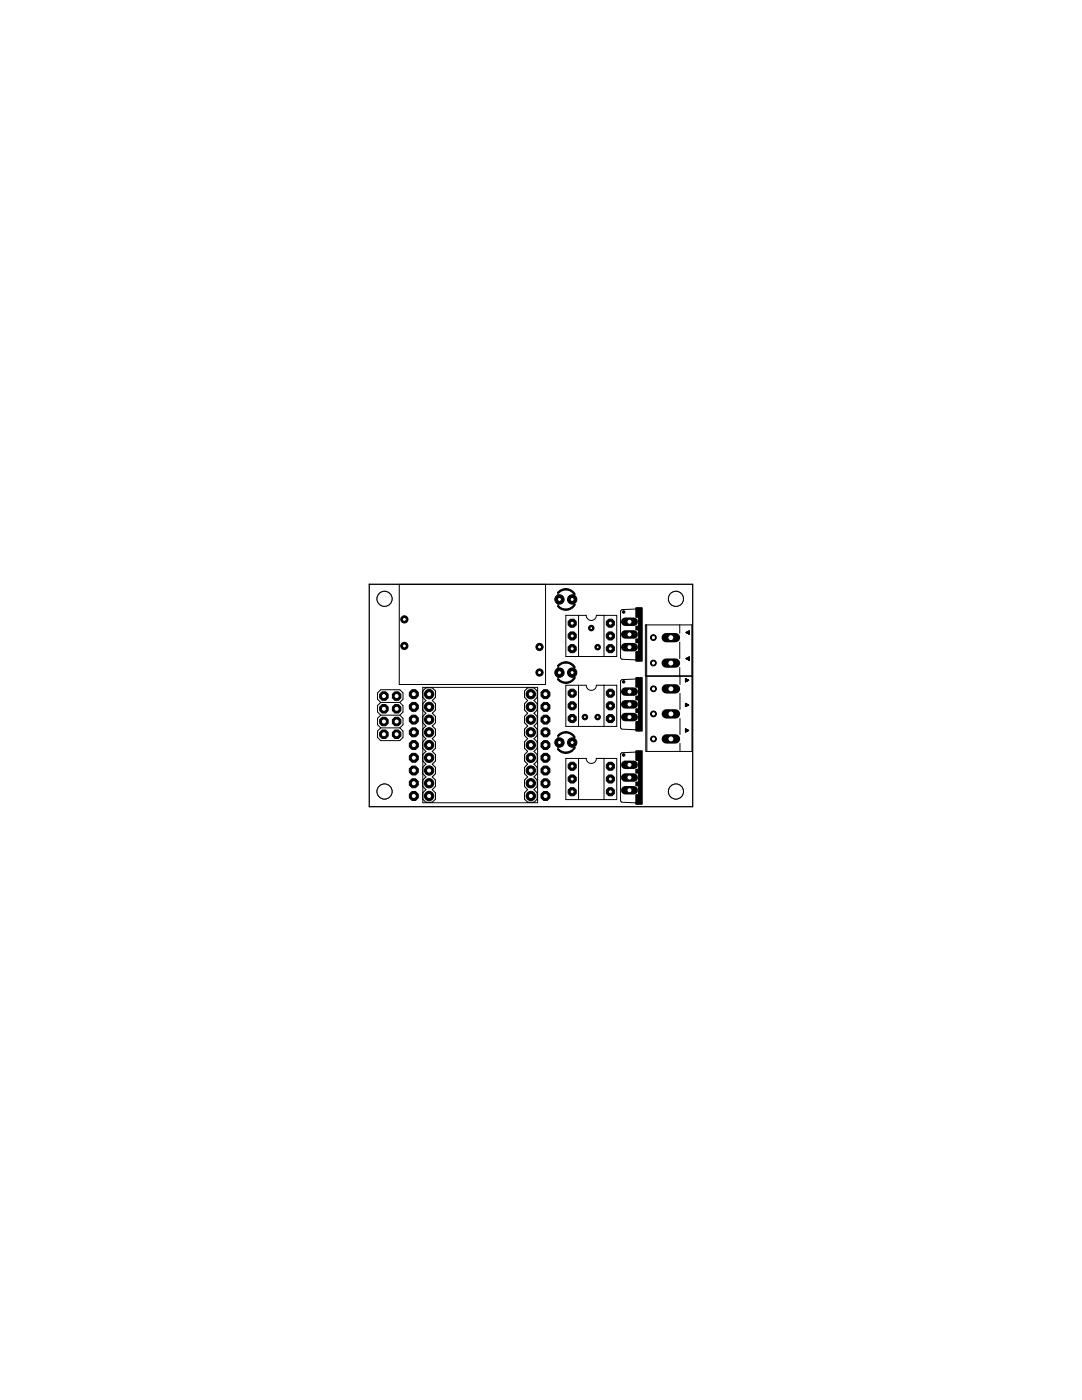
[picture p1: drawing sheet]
<svg xmlns="http://www.w3.org/2000/svg" width="216mm" height="279mm" viewBox="0 0 216 279" stroke-linecap="round" stroke-linejoin="round" font-family="sans-serif">
<g fill="#000" stroke="#000" stroke-width=".2">
<path d="M111.3 118.2l.7-.5 .9-.2v.2l-.9 .3-.5 .4z" fill-rule="evenodd"/>
<path d="M112.9 117.5l.9 .2 .6 .4 .4 .5-.2 .1-.7-.7-1-.3z" fill-rule="evenodd"/>
<path d="M111.3 121l.1-.1 .8 .5 .7 .1v.3l-.9-.2z" fill-rule="evenodd"/>
<path d="M111.3 135.6l.1-.2 .8 .6 .7 .1v.3l-.9-.2z" fill-rule="evenodd"/>
<path d="M112.9 121.5l1-.2 .7-.8 .2 .1-.3 .5-.6 .5-1 .2z" fill-rule="evenodd"/>
<path d="M112.9 136.1l1-.2 .7-.8 .2 .2-.3 .4a1.95 1.95 0 0 1-1.6 .7z" fill-rule="evenodd"/>
<path d="M111.4 132.7l.6-.4 .9-.2v.2l-.6 .1-.8 .6-.2-.2z" fill-rule="evenodd"/>
<path d="M112.9 132.1l.9 .2 .6 .4 .4 .5-.2 .1-.7-.7-1-.3z" fill-rule="evenodd"/>
<path d="M130 131.9a.58 .58 0 0 1 .9 .1 .58 .58 0 0 1-.4 .9 .58 .58 0 0 1-.7-.6h.1a.42 .42 0 0 1 .6-.4 .42 .42 0 0 1 .2 .7 .42 .42 0 0 1-.7-.1l-.2-.2z" fill-rule="evenodd"/>
<path d="M130 126.8a.58 .58 0 0 1 .9 .1 .58 .58 0 0 1-.4 .9 .58 .58 0 0 1-.7-.5h.1a.43 .43 0 0 1 .6-.5 .43 .43 0 0 1 .2 .7 .43 .43 0 0 1-.7-.1l-.2-.1z" fill-rule="evenodd"/>
<path d="M130 137.1a.58 .58 0 0 1 .9 .1 .58 .58 0 0 1-.3 .8 .58 .58 0 0 1-.8-.5h.2a.43 .43 0 0 1 .5-.4 .43 .43 0 0 1 .2 .6 .43 .43 0 0 1-.7-.1l-.2-.1z" fill-rule="evenodd"/>
<path d="M111.3 149.6l.1-.2 .6 .4 .9 .3v.2l-.9-.1z" fill-rule="evenodd"/>
<path d="M112.9 150.1l1-.3 .7-.7 .2 .1-.6 .7-.3 .2-1 .2z" fill-rule="evenodd"/>
<path d="M111.4 146.6l.6-.4 .9-.2v.3l-.6 .1-.8 .6-.2-.2z" fill-rule="evenodd"/>
<path d="M112.9 146l.9 .2 1 .9-.2 .1-.7-.7-1-.2z" fill-rule="evenodd"/>
<path d="M130 147.1a.58 .58 0 0 1 .9 .1 .58 .58 0 0 1-.4 .8 .58 .58 0 0 1-.7-.5h.2a.43 .43 0 0 1 .5-.5 .43 .43 0 0 1 .2 .7 .43 .43 0 0 1-.7-.1l-.2-.1z" fill-rule="evenodd"/>
<path d="M130 142.1a.58 .58 0 0 1 .9 .1 .58 .58 0 0 1-.4 .8 .58 .58 0 0 1-.7-.5h.2a.43 .43 0 0 1 .5-.4 .43 .43 0 0 1 .2 .6 .43 .43 0 0 1-.7-.1l-.2-.1z" fill-rule="evenodd"/>
<circle cx="114.2" cy="119.6" r=".93"/>
<circle cx="124.4" cy="122.1" r=".25"/>
<circle cx="124.4" cy="136.1" r=".25"/>
<circle cx="124.4" cy="150.7" r=".25"/>
</g>
<path d="M111.3 118.3v.5M111.3 120.4v.5M111.3 132.9v.5M111.3 135v.5M111.3 146.9v.4M111.3 149v.5" fill="none" stroke="#000" stroke-width=".25"/>
<g fill="none" stroke="#000" stroke-width=".2">
<path d="M79.7 116.6h29.2v20h-29.2zM84.4 137.2h22.9v23h-22.9zM115.4 122.8v8.1M115.4 136.8v8.1M119 122.8a1.02 1.02 0 0 1-1 1 1.02 1.02 0 0 1-1-1h-4.1v8.2h10.2v-8.2h-2.6v8.2M119 136.8a1.02 1.02 0 0 1-1 1 1.02 1.02 0 0 1-1-1h-4.1v8.2h10.2v-8.2h-2.6v8.2M127 121.5l-2.9 .2-.3 .2v9.4l.3 .3 2.9 .1M127 135.5l-2.9 .1-.3 .3v9.4l.3 .2 2.9 .1M128.8 124.7h9.2v10.2h-9.2zM128.9 135h9.2v15h-9.2zM129 124.7v10.2M129.1 135v15"/>
<path d="M135.6 124.7v1.7M135.6 128.1v3.3M135.6 133.2v1.7M135.7 135v1.6M135.7 138.4v3.2M136.8 135.4l.6 .4-.6 .3zM136.8 135.7h.6M136.8 135.7h.5M136.8 135.6h.4M136.8 135.6h.3M136.8 135.6h.2M136.8 135.5h.1"/>
<path d="M136.8 135.4h.1M136.9 136l-.1 .1M136.9 126.2l.6 .4M136.9 126.2h.6M136.9 131.4l.6 .4M136.9 131.4h.6M137 126.2h.5M137 131.4h.5M137 136h-.2M137 131.5h.5M137 126.3h.5M137.1 131.4h.4"/>
<path d="M137.1 135.9l-.3 .1M137.1 131.5h.4M137.1 126.1h.4M137.1 126.4h.4M137.2 131.3h.3M137.2 135.9h-.4M137.2 126.4h.3M137.2 131.6h.3M137.2 126.1h.3M137.3 131.3h.2M137.3 135.8h-.5M137.3 131.6h.2"/>
<path d="M137.3 126.4h.2M137.3 126h.2M137.4 131.2h.1M137.4 135.8h-.6M137.4 126.5h.1M137.4 131.7h.1M137.5 125.9h.1M137.5 126.5h.1M137.5 125.9l-.6 .3M137.5 125.9v.7M137.5 131.1v.7M137.5 131.1l-.6 .3"/>
<path d="M76 140.2l-.7-.6v-1.3l.7-.7h3.8l.6 .7v1.3l-.6 .6M76 140.2l-.7 .6v1.3l.7 .6M76 142.7l-.7 .7v1.2l.7 .7M76 145.3l-.7 .6v1.3l.7 .6h3.8l.6-.6v-1.3l-.6-.6M76 140.2h3.8M76 142.7h3.8M76 145.3h3.8M79.8 140.2l.6 .6v1.3l-.6 .6M79.8 142.7l.6 .7v1.2l-.6 .7M115.4 151.4v8.1M119 151.4a1.02 1.02 0 0 1-1 1 1.02 1.02 0 0 1-1-1h-4.1v8.2h10.2v-8.2h-2.6v8.2M127 150.1l-2.9 .1-.3 .3v9.4l.3 .2 2.9 .1"/>
<path d="M135.7 143.4v3.2M135.7 148.4v1.6M136.8 140.4l.6 .3-.6 .3zM136.8 145.5l.6 .3-.6 .3zM136.8 140.9h.3M136.8 140.8h.5M136.8 140.7h.6M136.8 140.6h.4M136.8 140.5h.3M136.8 140.5h.2M136.8 140.4h.1M136.8 145.8h.6"/>
<path d="M136.8 145.7h.5M136.8 145.6l.4 .1M136.8 145.6h.3M136.8 145.5l.2 .1M136.8 145.5h.1M136.9 146l-.1 .1M136.9 140.9l-.1 .1M137 146h-.2M137 140.9h-.2M137.1 145.9l-.3 .1M137.2 145.9h-.4M137.2 140.8h-.4"/>
<path d="M137.3 145.8l-.5 .1M137.4 140.7h-.6M137.4 145.8h-.6"/>
</g>
<g fill="#000" stroke="#000" stroke-width=".2">
<path d="M126.9 121.3h.5v1.9h-.5zM126.9 125h.5v.7h-.5zM126.9 127.5h.5v.8h-.5zM126.9 130h.5v2h-.5zM126.9 135.2h.5v1.9h-.5zM126.9 138.9h.5v.8h-.5zM127.4 121.3h.7v10.7h-.7zM127.4 135.2h.7v10.7h-.7zM126.9 141.5h.5v.7h-.5zM126.9 144h.5v1.9h-.5zM126.9 149.8h.5v1.9h-.5zM126.9 153.5h.5v.8h-.5z"/>
<path d="M126.9 156.1h.5v.7h-.5zM126.9 158.6h.5v1.9h-.5zM127.4 149.8h.7v10.7h-.7z"/>
</g>
<path d="M85 137.3h1.3l.6 .6v1.3l-.6 .6 .6 .6v1.3l-.6 .6 .6 .7v1.3l-.6 .6 .6 .6v1.3l-.6 .6 .6 .7v1.2l-.6 .7 .6 .6v1.3l-.6 .6 .6 .6v1.3l-.6 .6 .6 .7v1.3l-.6 .6 .6 .6v1.3l-.6 .6h-1.3l-.7-.6v-1.3l.7-.6-.7-.6v-1.3l.7-.7-.7-.6v-1.3l.7-.6-.7-.6v-1.3l.7-.6-.7-.7v-1.2l.7-.7-.7-.6v-1.3l.7-.6-.7-.6v-1.3l.7-.7-.7-.6v-1.3l.7-.6-.7-.6v-1.3zM105.3 137.3h1.3l.6 .6v1.3l-.6 .6 .6 .6v1.3l-.6 .6 .6 .7v1.3l-.6 .6 .6 .6v1.3l-.6 .6 .6 .7v1.2l-.6 .7 .6 .6v1.3l-.6 .6 .6 .6v1.3l-.6 .6 .6 .7v1.3l-.6 .6 .6 .6v1.3l-.6 .6h-1.3l-.6-.6v-1.3l.6-.6-.6-.6v-1.3l.6-.7-.6-.6v-1.3l.6-.6-.6-.6v-1.3l.6-.6-.6-.7v-1.2l.6-.7-.6-.6v-1.3l.6-.6-.6-.6v-1.3l.6-.7-.6-.6v-1.3l.6-.6-.6-.6v-1.3zM119 122.8h1.5M119 136.8h1.5M136.8 135.4l.6 .4-.6 .3zM136.9 126.2l.6-.3v.7zM136.9 131.4l.6-.3v.7zM119 151.4h1.5M136.8 140.4l.6 .3-.6 .3zM136.8 145.5l.6 .3-.6 .3z" fill="none" stroke="#000" stroke-width=".21"/>
<circle cx="114.2" cy="119.6" r=".4" fill="#fff" stroke="#000" stroke-width=".2"/>
<circle cx="111.6" cy="119.6" r=".93" fill="#000" stroke="#000" stroke-width=".2"/>
<circle cx="111.6" cy="119.6" r=".4" fill="#fff" stroke="#000" stroke-width=".2"/>
<circle cx="114.2" cy="134.2" r=".93" fill="#000" stroke="#000" stroke-width=".2"/>
<circle cx="114.2" cy="134.2" r=".4" fill="#fff" stroke="#000" stroke-width=".2"/>
<circle cx="111.6" cy="134.2" r=".93" fill="#000" stroke="#000" stroke-width=".2"/>
<circle cx="111.6" cy="134.2" r=".4" fill="#fff" stroke="#000" stroke-width=".2"/>
<circle cx="114.2" cy="148.2" r=".93" fill="#000" stroke="#000" stroke-width=".2"/>
<circle cx="114.2" cy="148.2" r=".4" fill="#fff" stroke="#000" stroke-width=".2"/>
<circle cx="111.6" cy="148.2" r=".93" fill="#000" stroke="#000" stroke-width=".2"/>
<circle cx="111.6" cy="148.2" r=".4" fill="#fff" stroke="#000" stroke-width=".2"/>
<path d="M124.8 124.1h1.6" fill="none" stroke="#000" stroke-width="1.7"/>
<circle cx="125.6" cy="124.1" r=".51" fill="#fff" stroke="#000" stroke-width=".2"/>
<path d="M124.8 126.6h1.6" fill="none" stroke="#000" stroke-width="1.7"/>
<circle cx="125.6" cy="126.6" r=".51" fill="#fff" stroke="#000" stroke-width=".2"/>
<path d="M124.8 129.2h1.6" fill="none" stroke="#000" stroke-width="1.7"/>
<circle cx="125.6" cy="129.2" r=".51" fill="#fff" stroke="#000" stroke-width=".2"/>
<path d="M124.8 138h1.6" fill="none" stroke="#000" stroke-width="1.7"/>
<circle cx="125.6" cy="138" r=".51" fill="#fff" stroke="#000" stroke-width=".2"/>
<path d="M124.8 140.6h1.6" fill="none" stroke="#000" stroke-width="1.7"/>
<circle cx="125.6" cy="140.6" r=".51" fill="#fff" stroke="#000" stroke-width=".2"/>
<path d="M124.8 143.1h1.6" fill="none" stroke="#000" stroke-width="1.7"/>
<circle cx="125.6" cy="143.1" r=".51" fill="#fff" stroke="#000" stroke-width=".2"/>
<path d="M124.8 152.6h1.6" fill="none" stroke="#000" stroke-width="1.7"/>
<circle cx="125.6" cy="152.6" r=".51" fill="#fff" stroke="#000" stroke-width=".2"/>
<path d="M124.8 155.2h1.6" fill="none" stroke="#000" stroke-width="1.7"/>
<circle cx="125.6" cy="155.2" r=".51" fill="#fff" stroke="#000" stroke-width=".2"/>
<path d="M124.8 157.7h1.6" fill="none" stroke="#000" stroke-width="1.7"/>
<circle cx="125.6" cy="157.7" r=".51" fill="#fff" stroke="#000" stroke-width=".2"/>
<path d="M132.9 132.3h1.9" fill="none" stroke="#000" stroke-width="1.9"/>
<circle cx="133.9" cy="132.3" r=".59" fill="#fff" stroke="#000" stroke-width=".2"/>
<path d="M132.9 127.3h1.9" fill="none" stroke="#000" stroke-width="1.9"/>
<circle cx="133.9" cy="127.3" r=".59" fill="#fff" stroke="#000" stroke-width=".2"/>
<circle cx="76.6" cy="138.9" r=".92" fill="#000" stroke="#000" stroke-width=".2"/>
<circle cx="76.6" cy="138.9" r=".51" fill="#fff" stroke="#000" stroke-width=".2"/>
<circle cx="79.1" cy="138.9" r=".92" fill="#000" stroke="#000" stroke-width=".2"/>
<circle cx="79.1" cy="138.9" r=".51" fill="#fff" stroke="#000" stroke-width=".2"/>
<circle cx="76.6" cy="141.5" r=".92" fill="#000" stroke="#000" stroke-width=".2"/>
<circle cx="76.6" cy="141.5" r=".51" fill="#fff" stroke="#000" stroke-width=".2"/>
<circle cx="79.1" cy="141.5" r=".92" fill="#000" stroke="#000" stroke-width=".2"/>
<circle cx="79.1" cy="141.5" r=".51" fill="#fff" stroke="#000" stroke-width=".2"/>
<circle cx="76.6" cy="144" r=".92" fill="#000" stroke="#000" stroke-width=".2"/>
<circle cx="76.6" cy="144" r=".51" fill="#fff" stroke="#000" stroke-width=".2"/>
<circle cx="79.1" cy="144" r=".92" fill="#000" stroke="#000" stroke-width=".2"/>
<circle cx="79.1" cy="144" r=".51" fill="#fff" stroke="#000" stroke-width=".2"/>
<circle cx="76.6" cy="146.5" r=".92" fill="#000" stroke="#000" stroke-width=".2"/>
<circle cx="76.6" cy="146.5" r=".51" fill="#fff" stroke="#000" stroke-width=".2"/>
<circle cx="79.1" cy="146.5" r=".92" fill="#000" stroke="#000" stroke-width=".2"/>
<circle cx="79.1" cy="146.5" r=".51" fill="#fff" stroke="#000" stroke-width=".2"/>
<circle cx="107.7" cy="134.2" r=".72" fill="#000" stroke="#000" stroke-width=".2"/>
<circle cx="107.7" cy="134.2" r=".4" fill="#fff" stroke="#000" stroke-width=".2"/>
<circle cx="107.7" cy="129.1" r=".72" fill="#000" stroke="#000" stroke-width=".2"/>
<circle cx="107.7" cy="129.1" r=".4" fill="#fff" stroke="#000" stroke-width=".2"/>
<circle cx="80.7" cy="123.6" r=".72" fill="#000" stroke="#000" stroke-width=".2"/>
<circle cx="80.7" cy="123.6" r=".4" fill="#fff" stroke="#000" stroke-width=".2"/>
<circle cx="80.7" cy="128.9" r=".72" fill="#000" stroke="#000" stroke-width=".2"/>
<circle cx="80.7" cy="128.9" r=".4" fill="#fff" stroke="#000" stroke-width=".2"/>
<circle cx="105.9" cy="138.5" r=".93" fill="#000" stroke="#000" stroke-width=".2"/>
<circle cx="105.9" cy="138.5" r=".51" fill="#fff" stroke="#000" stroke-width=".2"/>
<circle cx="105.9" cy="141.1" r=".93" fill="#000" stroke="#000" stroke-width=".2"/>
<circle cx="105.9" cy="141.1" r=".51" fill="#fff" stroke="#000" stroke-width=".2"/>
<circle cx="105.9" cy="143.6" r=".93" fill="#000" stroke="#000" stroke-width=".2"/>
<circle cx="105.9" cy="143.6" r=".51" fill="#fff" stroke="#000" stroke-width=".2"/>
<circle cx="105.9" cy="146.2" r=".93" fill="#000" stroke="#000" stroke-width=".2"/>
<circle cx="105.9" cy="146.2" r=".51" fill="#fff" stroke="#000" stroke-width=".2"/>
<circle cx="105.9" cy="148.7" r=".93" fill="#000" stroke="#000" stroke-width=".2"/>
<circle cx="105.9" cy="148.7" r=".51" fill="#fff" stroke="#000" stroke-width=".2"/>
<circle cx="105.9" cy="151.2" r=".93" fill="#000" stroke="#000" stroke-width=".2"/>
<circle cx="105.9" cy="151.2" r=".51" fill="#fff" stroke="#000" stroke-width=".2"/>
<circle cx="105.9" cy="153.8" r=".93" fill="#000" stroke="#000" stroke-width=".2"/>
<circle cx="105.9" cy="153.8" r=".51" fill="#fff" stroke="#000" stroke-width=".2"/>
<circle cx="105.9" cy="156.3" r=".93" fill="#000" stroke="#000" stroke-width=".2"/>
<circle cx="105.9" cy="156.3" r=".51" fill="#fff" stroke="#000" stroke-width=".2"/>
<circle cx="105.9" cy="158.9" r=".93" fill="#000" stroke="#000" stroke-width=".2"/>
<circle cx="105.9" cy="158.9" r=".51" fill="#fff" stroke="#000" stroke-width=".2"/>
<circle cx="85.6" cy="138.5" r=".93" fill="#000" stroke="#000" stroke-width=".2"/>
<circle cx="85.6" cy="138.5" r=".51" fill="#fff" stroke="#000" stroke-width=".2"/>
<circle cx="85.6" cy="141.1" r=".93" fill="#000" stroke="#000" stroke-width=".2"/>
<circle cx="85.6" cy="141.1" r=".51" fill="#fff" stroke="#000" stroke-width=".2"/>
<circle cx="85.6" cy="143.6" r=".93" fill="#000" stroke="#000" stroke-width=".2"/>
<circle cx="85.6" cy="143.6" r=".51" fill="#fff" stroke="#000" stroke-width=".2"/>
<circle cx="85.6" cy="146.2" r=".93" fill="#000" stroke="#000" stroke-width=".2"/>
<circle cx="85.6" cy="146.2" r=".51" fill="#fff" stroke="#000" stroke-width=".2"/>
<circle cx="85.6" cy="148.7" r=".93" fill="#000" stroke="#000" stroke-width=".2"/>
<circle cx="85.6" cy="148.7" r=".51" fill="#fff" stroke="#000" stroke-width=".2"/>
<circle cx="85.6" cy="151.2" r=".93" fill="#000" stroke="#000" stroke-width=".2"/>
<circle cx="85.6" cy="151.2" r=".51" fill="#fff" stroke="#000" stroke-width=".2"/>
<circle cx="85.6" cy="153.8" r=".93" fill="#000" stroke="#000" stroke-width=".2"/>
<circle cx="85.6" cy="153.8" r=".51" fill="#fff" stroke="#000" stroke-width=".2"/>
<circle cx="85.6" cy="156.3" r=".93" fill="#000" stroke="#000" stroke-width=".2"/>
<circle cx="85.6" cy="156.3" r=".51" fill="#fff" stroke="#000" stroke-width=".2"/>
<circle cx="85.6" cy="158.9" r=".93" fill="#000" stroke="#000" stroke-width=".2"/>
<circle cx="85.6" cy="158.9" r=".51" fill="#fff" stroke="#000" stroke-width=".2"/>
<circle cx="108.8" cy="138.5" r=".96" fill="#000" stroke="#000" stroke-width=".2"/>
<circle cx="108.8" cy="138.5" r=".51" fill="#fff" stroke="#000" stroke-width=".2"/>
<circle cx="108.8" cy="141.1" r=".96" fill="#000" stroke="#000" stroke-width=".2"/>
<circle cx="108.8" cy="141.1" r=".51" fill="#fff" stroke="#000" stroke-width=".2"/>
<circle cx="108.8" cy="143.6" r=".96" fill="#000" stroke="#000" stroke-width=".2"/>
<circle cx="108.8" cy="143.6" r=".51" fill="#fff" stroke="#000" stroke-width=".2"/>
<circle cx="108.8" cy="146.2" r=".96" fill="#000" stroke="#000" stroke-width=".2"/>
<circle cx="108.8" cy="146.2" r=".51" fill="#fff" stroke="#000" stroke-width=".2"/>
<circle cx="108.8" cy="148.7" r=".96" fill="#000" stroke="#000" stroke-width=".2"/>
<circle cx="108.8" cy="148.7" r=".51" fill="#fff" stroke="#000" stroke-width=".2"/>
<circle cx="108.8" cy="151.2" r=".96" fill="#000" stroke="#000" stroke-width=".2"/>
<circle cx="108.8" cy="151.2" r=".51" fill="#fff" stroke="#000" stroke-width=".2"/>
<circle cx="108.8" cy="153.8" r=".96" fill="#000" stroke="#000" stroke-width=".2"/>
<circle cx="108.8" cy="153.8" r=".51" fill="#fff" stroke="#000" stroke-width=".2"/>
<circle cx="108.8" cy="156.3" r=".96" fill="#000" stroke="#000" stroke-width=".2"/>
<circle cx="108.8" cy="156.3" r=".51" fill="#fff" stroke="#000" stroke-width=".2"/>
<circle cx="108.8" cy="158.9" r=".96" fill="#000" stroke="#000" stroke-width=".2"/>
<circle cx="108.8" cy="158.9" r=".51" fill="#fff" stroke="#000" stroke-width=".2"/>
<circle cx="82.6" cy="158.9" r=".96" fill="#000" stroke="#000" stroke-width=".2"/>
<circle cx="82.6" cy="158.9" r=".51" fill="#fff" stroke="#000" stroke-width=".2"/>
<circle cx="82.6" cy="156.3" r=".96" fill="#000" stroke="#000" stroke-width=".2"/>
<circle cx="82.6" cy="156.3" r=".51" fill="#fff" stroke="#000" stroke-width=".2"/>
<circle cx="82.6" cy="153.8" r=".96" fill="#000" stroke="#000" stroke-width=".2"/>
<circle cx="82.6" cy="153.8" r=".51" fill="#fff" stroke="#000" stroke-width=".2"/>
<circle cx="82.6" cy="151.2" r=".96" fill="#000" stroke="#000" stroke-width=".2"/>
<circle cx="82.6" cy="151.2" r=".51" fill="#fff" stroke="#000" stroke-width=".2"/>
<circle cx="82.6" cy="148.7" r=".96" fill="#000" stroke="#000" stroke-width=".2"/>
<circle cx="82.6" cy="148.7" r=".51" fill="#fff" stroke="#000" stroke-width=".2"/>
<circle cx="82.6" cy="146.2" r=".96" fill="#000" stroke="#000" stroke-width=".2"/>
<circle cx="82.6" cy="146.2" r=".51" fill="#fff" stroke="#000" stroke-width=".2"/>
<circle cx="82.6" cy="143.6" r=".96" fill="#000" stroke="#000" stroke-width=".2"/>
<circle cx="82.6" cy="143.6" r=".51" fill="#fff" stroke="#000" stroke-width=".2"/>
<circle cx="82.6" cy="141.1" r=".96" fill="#000" stroke="#000" stroke-width=".2"/>
<circle cx="82.6" cy="141.1" r=".51" fill="#fff" stroke="#000" stroke-width=".2"/>
<circle cx="82.6" cy="138.5" r=".96" fill="#000" stroke="#000" stroke-width=".2"/>
<circle cx="82.6" cy="138.5" r=".51" fill="#fff" stroke="#000" stroke-width=".2"/>
<path d="M132.9 147.5h1.9" fill="none" stroke="#000" stroke-width="1.9"/>
<circle cx="133.9" cy="147.5" r=".59" fill="#fff" stroke="#000" stroke-width=".2"/>
<path d="M132.9 142.5h1.9" fill="none" stroke="#000" stroke-width="1.9"/>
<circle cx="133.9" cy="142.5" r=".59" fill="#fff" stroke="#000" stroke-width=".2"/>
<path d="M132.9 137.5h1.9" fill="none" stroke="#000" stroke-width="1.9"/>
<circle cx="133.9" cy="137.5" r=".59" fill="#fff" stroke="#000" stroke-width=".2"/>
<circle cx="114.2" cy="124.4" r=".87" fill="#000" stroke="#000" stroke-width=".2"/>
<circle cx="114.2" cy="124.4" r=".4" fill="#fff" stroke="#000" stroke-width=".2"/>
<circle cx="114.2" cy="126.9" r=".87" fill="#000" stroke="#000" stroke-width=".2"/>
<circle cx="114.2" cy="126.9" r=".4" fill="#fff" stroke="#000" stroke-width=".2"/>
<circle cx="114.2" cy="129.5" r=".87" fill="#000" stroke="#000" stroke-width=".2"/>
<circle cx="114.2" cy="129.5" r=".4" fill="#fff" stroke="#000" stroke-width=".2"/>
<circle cx="121.8" cy="129.5" r=".87" fill="#000" stroke="#000" stroke-width=".2"/>
<circle cx="121.8" cy="129.5" r=".4" fill="#fff" stroke="#000" stroke-width=".2"/>
<circle cx="121.8" cy="126.9" r=".87" fill="#000" stroke="#000" stroke-width=".2"/>
<circle cx="121.8" cy="126.9" r=".4" fill="#fff" stroke="#000" stroke-width=".2"/>
<circle cx="121.8" cy="124.4" r=".87" fill="#000" stroke="#000" stroke-width=".2"/>
<circle cx="121.8" cy="124.4" r=".4" fill="#fff" stroke="#000" stroke-width=".2"/>
<circle cx="114.2" cy="138.3" r=".87" fill="#000" stroke="#000" stroke-width=".2"/>
<circle cx="114.2" cy="138.3" r=".4" fill="#fff" stroke="#000" stroke-width=".2"/>
<circle cx="114.2" cy="140.9" r=".87" fill="#000" stroke="#000" stroke-width=".2"/>
<circle cx="114.2" cy="140.9" r=".4" fill="#fff" stroke="#000" stroke-width=".2"/>
<circle cx="114.2" cy="143.4" r=".87" fill="#000" stroke="#000" stroke-width=".2"/>
<circle cx="114.2" cy="143.4" r=".4" fill="#fff" stroke="#000" stroke-width=".2"/>
<circle cx="121.8" cy="143.4" r=".87" fill="#000" stroke="#000" stroke-width=".2"/>
<circle cx="121.8" cy="143.4" r=".4" fill="#fff" stroke="#000" stroke-width=".2"/>
<circle cx="121.8" cy="140.9" r=".87" fill="#000" stroke="#000" stroke-width=".2"/>
<circle cx="121.8" cy="140.9" r=".4" fill="#fff" stroke="#000" stroke-width=".2"/>
<circle cx="121.8" cy="138.3" r=".87" fill="#000" stroke="#000" stroke-width=".2"/>
<circle cx="121.8" cy="138.3" r=".4" fill="#fff" stroke="#000" stroke-width=".2"/>
<circle cx="114.2" cy="152.9" r=".87" fill="#000" stroke="#000" stroke-width=".2"/>
<circle cx="114.2" cy="152.9" r=".4" fill="#fff" stroke="#000" stroke-width=".2"/>
<circle cx="114.2" cy="155.5" r=".87" fill="#000" stroke="#000" stroke-width=".2"/>
<circle cx="114.2" cy="155.5" r=".4" fill="#fff" stroke="#000" stroke-width=".2"/>
<circle cx="114.2" cy="158" r=".87" fill="#000" stroke="#000" stroke-width=".2"/>
<circle cx="114.2" cy="158" r=".4" fill="#fff" stroke="#000" stroke-width=".2"/>
<circle cx="121.8" cy="158" r=".87" fill="#000" stroke="#000" stroke-width=".2"/>
<circle cx="121.8" cy="158" r=".4" fill="#fff" stroke="#000" stroke-width=".2"/>
<circle cx="121.8" cy="155.5" r=".87" fill="#000" stroke="#000" stroke-width=".2"/>
<circle cx="121.8" cy="155.5" r=".4" fill="#fff" stroke="#000" stroke-width=".2"/>
<circle cx="121.8" cy="152.9" r=".87" fill="#000" stroke="#000" stroke-width=".2"/>
<circle cx="121.8" cy="152.9" r=".4" fill="#fff" stroke="#000" stroke-width=".2"/>
<circle cx="116.7" cy="143.1" r=".55" fill="#000" stroke="#000" stroke-width=".2"/>
<circle cx="116.7" cy="143.1" r=".3" fill="#fff" stroke="#000" stroke-width=".2"/>
<circle cx="118" cy="125.3" r=".55" fill="#000" stroke="#000" stroke-width=".2"/>
<circle cx="118" cy="125.3" r=".3" fill="#fff" stroke="#000" stroke-width=".2"/>
<circle cx="119.3" cy="143.1" r=".55" fill="#000" stroke="#000" stroke-width=".2"/>
<circle cx="119.3" cy="143.1" r=".3" fill="#fff" stroke="#000" stroke-width=".2"/>
<circle cx="119.3" cy="129.2" r=".55" fill="#000" stroke="#000" stroke-width=".2"/>
<circle cx="119.3" cy="129.2" r=".3" fill="#fff" stroke="#000" stroke-width=".2"/>
<path d="M73.7 116.6h64.5v44.4h-64.5z" fill="none" stroke="#000" stroke-width=".25"/>
<circle cx="76.7" cy="158" r="1.5" fill="none" stroke="#000" stroke-width=".2"/>
<circle cx="76.7" cy="158" r="1.5" fill="#fff" stroke="#000" stroke-width=".2"/>
<circle cx="134.9" cy="158" r="1.5" fill="none" stroke="#000" stroke-width=".2"/>
<circle cx="134.9" cy="158" r="1.5" fill="#fff" stroke="#000" stroke-width=".2"/>
<circle cx="134.9" cy="119.5" r="1.5" fill="none" stroke="#000" stroke-width=".2"/>
<circle cx="134.9" cy="119.5" r="1.5" fill="#fff" stroke="#000" stroke-width=".2"/>
<circle cx="76.7" cy="119.5" r="1.5" fill="none" stroke="#000" stroke-width=".2"/>
<circle cx="76.7" cy="119.5" r="1.5" fill="#fff" stroke="#000" stroke-width=".2"/>
</svg>
